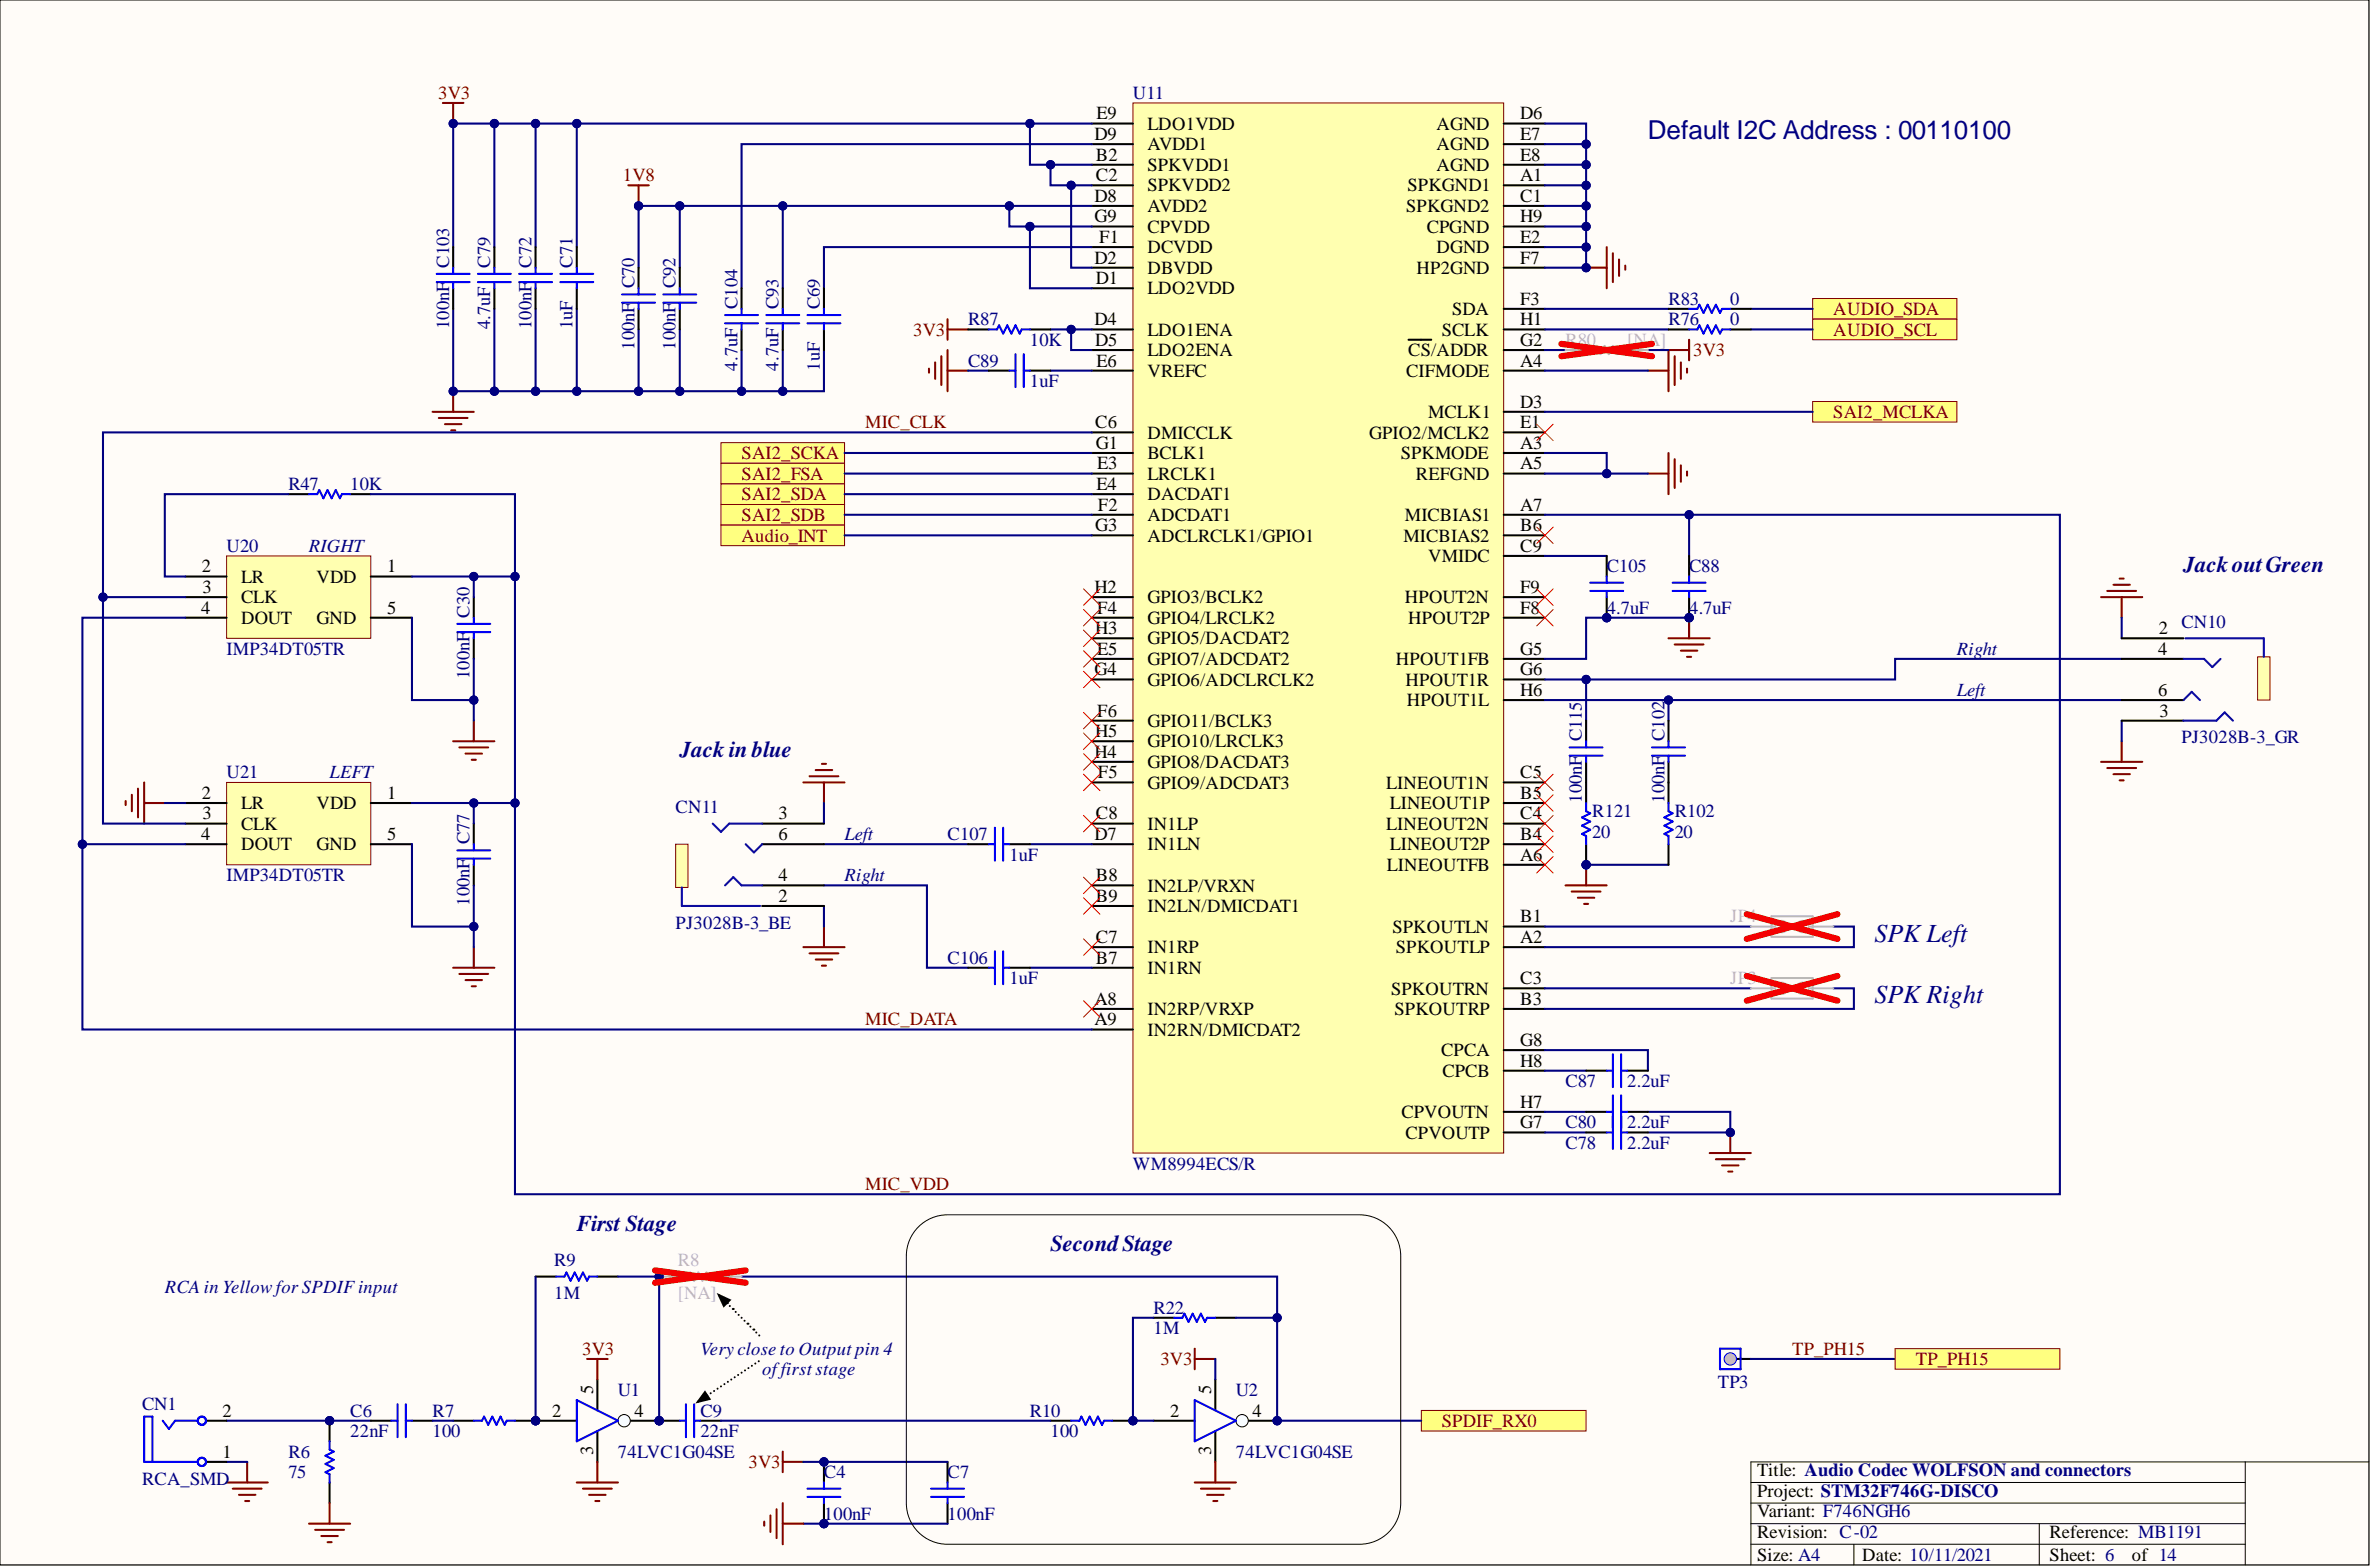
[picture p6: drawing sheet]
<svg xmlns="http://www.w3.org/2000/svg" width="292mm" height="193mm" viewBox="0 0 292 193" stroke-linecap="round" stroke-linejoin="round" font-family="sans-serif">
<defs><g id="words">
<g font-size="3.2" fill="#000080">
<text x="203" y="17.1">Default I2C Address : 00110100</text>
<text x="230.9" y="116">SPK Left</text>
<text x="230.9" y="123.6">SPK Right</text>
</g>
<g font-size="2.8" fill="#000080">
<text x="269" y="70.4">JackoutGreen</text>
<text x="83.7" y="93.2">Jack inblue</text>
<text x="71.1" y="151.5">First Stage</text>
<text x="129.4" y="154.1">SecondStage</text>
</g>
<g font-size="2.3" fill="#800000">
<text x="54" y="12.2">3V3</text>
<text x="76.7" y="22.3">1V8</text>
<text x="112.5" y="41.3">3V3</text>
<text x="225.9" y="38.8">AUDIO_SDA</text>
<text x="225.9" y="41.3">AUDIO_SCL</text>
<text x="208.6" y="43.9">3V3</text>
<text x="106.6" y="52.7">MIC_CLK</text>
<text x="225.9" y="51.5">SAI2_MCLKA</text>
<text x="91.4" y="56.5">SAI2_SCKA</text>
<text x="91.4" y="59.1">SAI2_FSA</text>
<text x="91.4" y="61.6">SAI2_SDA</text>
<text x="91.4" y="64.2">SAI2_SDB</text>
<text x="91.4" y="66.7">Audio_INT</text>
<text x="106.6" y="126.3">MIC_DATA</text>
<text x="106.6" y="146.6">MIC_VDD</text>
<text x="71.7" y="166.8">3V3</text>
<text x="220.8" y="166.8">TP_PH15</text>
<text x="143" y="168.1">3V3</text>
<text x="236" y="168.1">TP_PH15</text>
<text x="177.6" y="175.7">SPDIF_RX0</text>
<text x="92.2" y="180.8">3V3</text>
</g>
<g font-size="2.3">
<text x="134.8" y="17.2">D9</text>
<text x="135.1" y="14.7">E9</text>
<text x="141.4" y="16">LDO1VDD</text>
<text x="177" y="16">AGND</text>
<text x="187.3" y="14.7">D6</text>
<text x="187.3" y="17.2">E7</text>
<text x="135" y="19.8">B2</text>
<text x="135" y="22.3">C2</text>
<text x="141.4" y="18.5">AVDD1</text>
<text x="141.4" y="21">SPKVDD1</text>
<text x="141.4" y="23.6">SPKVDD2</text>
<text x="173.4" y="23.6">SPKGND1</text>
<text x="177" y="18.5">AGND</text>
<text x="177" y="21">AGND</text>
<text x="187.3" y="19.8">E8</text>
<text x="187.3" y="22.3">A1</text>
<text x="134.8" y="27.4">G9</text>
<text x="134.8" y="24.8">D8</text>
<text x="135.4" y="29.9">F1</text>
<text x="141.4" y="28.7">CPVDD</text>
<text x="141.4" y="26.1">AVDD2</text>
<text x="173.2" y="26.1">SPKGND2</text>
<text x="175.8" y="28.7">CPGND</text>
<text x="187.3" y="27.4">H9</text>
<text x="187.3" y="29.9">E2</text>
<text x="187.3" y="24.8">C1</text>
<text x="134.8" y="32.5">D2</text>
<text x="135" y="35">D1</text>
<text x="141.4" y="31.2">DCVDD</text>
<text x="141.4" y="33.7">DBVDD</text>
<text x="174.5" y="33.7">HP2GND</text>
<text x="177" y="31.2">DGND</text>
<text x="187.3" y="32.5">F7</text>
<text x="134.8" y="40.1">D4</text>
<text x="141.4" y="41.3">LDO1ENA</text>
<text x="141.4" y="36.3">LDO2VDD</text>
<text x="177.6" y="41.3">SCLK</text>
<text x="178.9" y="38.8">SDA</text>
<text x="187.3" y="40.1">H1</text>
<text x="187.3" y="37.5">F3</text>
<text x="134.9" y="42.6">D5</text>
<text x="135.1" y="45.1">E6</text>
<text x="141.4" y="43.9">LDO2ENA</text>
<text x="141.4" y="46.4">VREFC</text>
<text x="173.2" y="46.4">CIFMODE</text>
<text x="173.5" y="43.9">CS/ADDR</text>
<text x="187.3" y="42.6">G2</text>
<text x="187.3" y="45.1">A4</text>
<text x="134.9" y="52.7">C6</text>
<text x="175.9" y="51.5">MCLK1</text>
<text x="187.3" y="52.7">E1</text>
<text x="187.3" y="50.2">D3</text>
<text x="135" y="55.3">G1</text>
<text x="135.2" y="57.8">E3</text>
<text x="141.4" y="56.5">BCLK1</text>
<text x="141.4" y="54">DMICCLK</text>
<text x="141.4" y="59.1">LRCLK1</text>
<text x="168.7" y="54">GPIO2/MCLK2</text>
<text x="172.6" y="56.5">SPKMODE</text>
<text x="174.4" y="59.1">REFGND</text>
<text x="187.3" y="57.8">A5</text>
<text x="187.3" y="55.3">A3</text>
<text x="134.9" y="65.4">G3</text>
<text x="135.1" y="60.3">E4</text>
<text x="135.3" y="62.9">F2</text>
<text x="141.4" y="64.2">ADCDAT1</text>
<text x="141.4" y="61.6">DACDAT1</text>
<text x="173.1" y="64.2">MICBIAS1</text>
<text x="187.3" y="62.9">A7</text>
<text x="187.3" y="65.4">B6</text>
<text x="24.9" y="70.5">2</text>
<text x="29.7" y="71.8">LR</text>
<text x="39" y="71.8">VDD</text>
<text x="47.7" y="70.5">1</text>
<text x="141.4" y="66.7">ADCLRCLK1/GPIO1</text>
<text x="172.9" y="66.7">MICBIAS2</text>
<text x="175.9" y="69.2">VMIDC</text>
<text x="187.3" y="68">C9</text>
<text x="24.8" y="75.6">4</text>
<text x="25" y="73">3</text>
<text x="29.7" y="76.8">DOUT</text>
<text x="29.7" y="74.3">CLK</text>
<text x="39" y="76.8">GND</text>
<text x="47.7" y="75.6">5</text>
<text x="134.8" y="73">H2</text>
<text x="135.2" y="75.6">F4</text>
<text x="141.4" y="74.3">GPIO3/BCLK2</text>
<text x="141.4" y="76.8">GPIO4/LRCLK2</text>
<text x="173.1" y="74.3">HPOUT2N</text>
<text x="173.5" y="76.8">HPOUT2P</text>
<text x="187.3" y="73">F9</text>
<text x="187.3" y="75.6">F8</text>
<text x="134.8" y="83.2">G4</text>
<text x="134.9" y="78.1">H3</text>
<text x="135.2" y="80.6">E5</text>
<text x="141.4" y="79.4">GPIO5/DACDAT2</text>
<text x="141.4" y="81.9">GPIO7/ADCDAT2</text>
<text x="172" y="81.9">HPOUT1FB</text>
<text x="187.3" y="80.6">G5</text>
<text x="187.3" y="83.2">G6</text>
<text x="265.9" y="80.6">4</text>
<text x="266" y="78.1">2</text>
<text x="135.2" y="88.2">F6</text>
<text x="141.4" y="84.4">GPIO6/ADCLRCLK2</text>
<text x="141.4" y="89.5">GPIO11/BCLK3</text>
<text x="173.2" y="84.4">HPOUT1R</text>
<text x="173.3" y="87">HPOUT1L</text>
<text x="187.3" y="85.7">H6</text>
<text x="265.9" y="85.7">6</text>
<text x="266" y="88.2">3</text>
<text x="134.8" y="93.3">H4</text>
<text x="134.9" y="90.8">H5</text>
<text x="135.3" y="95.8">F5</text>
<text x="141.4" y="94.6">GPIO8/DACDAT3</text>
<text x="141.4" y="92">GPIO10/LRCLK3</text>
<text x="187.3" y="95.8">C5</text>
<text x="24.9" y="98.4">2</text>
<text x="25" y="100.9">3</text>
<text x="29.7" y="99.6">LR</text>
<text x="39" y="99.6">VDD</text>
<text x="47.7" y="98.4">1</text>
<text x="95.9" y="100.9">3</text>
<text x="135" y="100.9">C8</text>
<text x="141.4" y="97.1">GPIO9/ADCDAT3</text>
<text x="170.8" y="97.1">LINEOUT1N</text>
<text x="171.2" y="99.6">LINEOUT1P</text>
<text x="187.3" y="98.4">B5</text>
<text x="187.3" y="100.9">C4</text>
<text x="24.8" y="103.5">4</text>
<text x="29.7" y="104.7">DOUT</text>
<text x="29.7" y="102.2">CLK</text>
<text x="39" y="104.7">GND</text>
<text x="47.7" y="103.5">5</text>
<text x="95.9" y="103.5">6</text>
<text x="134.8" y="103.5">D7</text>
<text x="141.4" y="104.7">IN1LN</text>
<text x="141.4" y="102.2">IN1LP</text>
<text x="170.8" y="102.2">LINEOUT2N</text>
<text x="170.9" y="107.3">LINEOUTFB</text>
<text x="171.2" y="104.7">LINEOUT2P</text>
<text x="187.3" y="103.5">B4</text>
<text x="187.3" y="106">A6</text>
<text x="95.9" y="111.1">2</text>
<text x="95.9" y="108.5">4</text>
<text x="135" y="111.1">B9</text>
<text x="135" y="108.5">B8</text>
<text x="141.4" y="112.3">IN2LN/DMICDAT1</text>
<text x="141.4" y="109.8">IN2LP/VRXN</text>
<text x="187.3" y="113.6">B1</text>
<text x="135" y="118.7">B7</text>
<text x="135" y="116.1">C7</text>
<text x="141.4" y="119.9">IN1RN</text>
<text x="141.4" y="117.4">IN1RP</text>
<text x="171.5" y="114.9">SPKOUTLN</text>
<text x="172" y="117.4">SPKOUTLP</text>
<text x="187.3" y="116.1">A2</text>
<text x="134.8" y="123.7">A8</text>
<text x="141.4" y="125">IN2RP/VRXP</text>
<text x="171.4" y="122.5">SPKOUTRN</text>
<text x="171.8" y="125">SPKOUTRP</text>
<text x="187.3" y="121.2">C3</text>
<text x="187.3" y="123.7">B3</text>
<text x="134.8" y="126.3">A9</text>
<text x="141.4" y="127.5">IN2RN/DMICDAT2</text>
<text x="177.6" y="130.1">CPCA</text>
<text x="187.3" y="131.3">H8</text>
<text x="187.3" y="128.8">G8</text>
<text x="172.6" y="137.7">CPVOUTN</text>
<text x="177.7" y="132.6">CPCB</text>
<text x="187.3" y="136.4">H7</text>
<text x="173.2" y="140.2">CPVOUTP</text>
<text x="187.3" y="139">G7</text>
<text x="73.1" y="171.7" transform="rotate(-90 73.1 171.7)">5</text>
<text x="149.2" y="171.7" transform="rotate(-90 149.2 171.7)">5</text>
<text x="27.4" y="174.4">2</text>
<text x="27.4" y="179.5">1</text>
<text x="68" y="174.4">2</text>
<text x="73.1" y="179.2" transform="rotate(-90 73.1 179.2)">3</text>
<text x="78.2" y="174.4">4</text>
<text x="144.1" y="174.4">2</text>
<text x="149.2" y="179.2" transform="rotate(-90 149.2 179.2)">3</text>
<text x="154.3" y="174.4">4</text>
<text x="216.5" y="181.8">Title: Audio Codec WOLFSON and connectors</text>
<text x="216.5" y="184.3">Project: STM32F746G-DISCO</text>
<text x="216.5" y="189.4">Revision: C-02</text>
<text x="216.5" y="186.9">Variant: F746NGH6</text>
<text x="252.5" y="189.4">Reference: MB1191</text>
<text x="216.5" y="192.2">Size: A4</text>
<text x="229.4" y="192.2">Date: 10/11/2021</text>
<text x="252.5" y="192.2">Sheet: 6</text>
<text x="262.7" y="192.2">of 14</text>
</g>
<g font-size="2.3" fill="#000080">
<text x="139.6" y="12.2">U11</text>
<text x="55.3" y="33" transform="rotate(-90 55.3 33)">C103</text>
<text x="60.4" y="33" transform="rotate(-90 60.4 33)">C79</text>
<text x="65.5" y="33" transform="rotate(-90 65.5 33)">C72</text>
<text x="70.5" y="33" transform="rotate(-90 70.5 33)">C71</text>
<text x="78.2" y="35.5" transform="rotate(-90 78.2 35.5)">C70</text>
<text x="83.2" y="35.5" transform="rotate(-90 83.2 35.5)">C92</text>
<text x="55.3" y="40.6" transform="rotate(-90 55.3 40.6)">100nF</text>
<text x="60.4" y="40.6" transform="rotate(-90 60.4 40.6)">4.7uF</text>
<text x="65.5" y="40.6" transform="rotate(-90 65.5 40.6)">100nF</text>
<text x="70.5" y="40.6" transform="rotate(-90 70.5 40.6)">1uF</text>
<text x="90.8" y="38" transform="rotate(-90 90.8 38)">C104</text>
<text x="95.9" y="38" transform="rotate(-90 95.9 38)">C93</text>
<text x="101" y="38" transform="rotate(-90 101 38)">C69</text>
<text x="119.3" y="40.1">R87</text>
<text x="205.6" y="37.5">R83</text>
<text x="205.6" y="40.1">R76</text>
<text x="213.2" y="37.5">0</text>
<text x="213.2" y="40.1">0</text>
<text x="78.2" y="43.1" transform="rotate(-90 78.2 43.1)">100nF</text>
<text x="83.2" y="43.1" transform="rotate(-90 83.2 43.1)">100nF</text>
<text x="90.8" y="45.6" transform="rotate(-90 90.8 45.6)">4.7uF</text>
<text x="95.9" y="45.6" transform="rotate(-90 95.9 45.6)">4.7uF</text>
<text x="101" y="45.6" transform="rotate(-90 101 45.6)">1uF</text>
<text x="119.3" y="45.1">C89</text>
<text x="126.9" y="47.7">1uF</text>
<text x="126.9" y="42.6">10K</text>
<text x="35.5" y="60.3">R47</text>
<text x="43.1" y="60.3">10K</text>
<text x="27.9" y="68">U20</text>
<text x="38.1" y="68">RIGHT</text>
<text x="197.9" y="70.5">C105</text>
<text x="208.1" y="70.5">C88</text>
<text x="57.9" y="76.1" transform="rotate(-90 57.9 76.1)">C30</text>
<text x="197.9" y="75.6">4.7uF</text>
<text x="208.1" y="75.6">4.7uF</text>
<text x="268.7" y="77.3">CN10</text>
<text x="27.9" y="80.6">IMP34DT05TR</text>
<text x="57.9" y="83.7" transform="rotate(-90 57.9 83.7)">100nF</text>
<text x="241.1" y="80.6">Right</text>
<text x="241.1" y="85.7">Left</text>
<text x="27.9" y="95.8">U21</text>
<text x="40.6" y="95.8">LEFT</text>
<text x="194.9" y="91.3" transform="rotate(-90 194.9 91.3)">C115</text>
<text x="205" y="91.3" transform="rotate(-90 205 91.3)">C102</text>
<text x="268.7" y="91.5">PJ3028B-3_GR</text>
<text x="83.2" y="100.2">CN11</text>
<text x="194.9" y="98.9" transform="rotate(-90 194.9 98.9)">100nF</text>
<text x="196.2" y="100.7">R121</text>
<text x="205" y="98.9" transform="rotate(-90 205 98.9)">100nF</text>
<text x="206.3" y="100.7">R102</text>
<text x="57.9" y="104" transform="rotate(-90 57.9 104)">C77</text>
<text x="104" y="103.5">Left</text>
<text x="116.7" y="103.5">C107</text>
<text x="124.3" y="106">1uF</text>
<text x="196.2" y="103.2">20</text>
<text x="206.3" y="103.2">20</text>
<text x="27.9" y="108.5">IMP34DT05TR</text>
<text x="57.9" y="111.6" transform="rotate(-90 57.9 111.6)">100nF</text>
<text x="104" y="108.5">Right</text>
<text x="83.2" y="114.4">PJ3028B-3_BE</text>
<text x="116.7" y="118.7">C106</text>
<text x="124.3" y="121.2">1uF</text>
<text x="192.9" y="133.9">C87</text>
<text x="200.5" y="133.9">2.2uF</text>
<text x="192.9" y="139">C80</text>
<text x="192.9" y="141.5">C78</text>
<text x="200.5" y="139">2.2uF</text>
<text x="200.5" y="141.5">2.2uF</text>
<text x="139.6" y="144">WM8994ECS/R</text>
<text x="68.3" y="155.9">R9</text>
<text x="20.3" y="159.2">RCAin Yellow for SPDIFinput</text>
<text x="68.3" y="160">1M</text>
<text x="142.1" y="161.8">R22</text>
<text x="86.3" y="166.8">Veryclose to Output pin 4</text>
<text x="142.1" y="164.3">1M</text>
<text x="17.5" y="173.7">CN1</text>
<text x="76.1" y="171.9">U1</text>
<text x="93.9" y="169.4">offirst stage</text>
<text x="152.3" y="171.9">U2</text>
<text x="211.6" y="170.9">TP3</text>
<text x="35.5" y="179.5">R6</text>
<text x="43.1" y="174.4">C6</text>
<text x="43.1" y="177">22nF</text>
<text x="53.3" y="174.4">R7</text>
<text x="53.3" y="177">100</text>
<text x="76.1" y="179.5">74LVC1G04SE</text>
<text x="86.3" y="174.4">C9</text>
<text x="86.3" y="177">22nF</text>
<text x="126.9" y="174.4">R10</text>
<text x="129.4" y="177">100</text>
<text x="152.3" y="179.5">74LVC1G04SE</text>
<text x="17.5" y="182.8">RCA_SMD</text>
<text x="35.5" y="182.1">75</text>
<text x="101.5" y="182.1">C4</text>
<text x="116.7" y="182.1">C7</text>
<text x="101.5" y="187.1">100nF</text>
<text x="116.7" y="187.1">100nF</text>
</g>
<g font-size="2.3" fill="#bfbebc">
<text x="192.9" y="42.6">R80</text>
<text x="200.5" y="42.6">[NA]</text>
<text x="213.2" y="113.6">JP4</text>
<text x="213.2" y="121.2">JP3</text>
<text x="83.5" y="155.9">R8</text>
<text x="83.5" y="160">[NA]</text>
</g>
</g></defs>
<path d="M0 0h291.8v192.7h-291.8z" fill-rule="evenodd" fill="#fffcf8"/>
<path d="M0 0h291.8v192.7h-291.8z" fill="none" stroke="#000" stroke-width=".12"/>
<path d="M0 0h291.8v192.7h-291.8z" fill-rule="evenodd" fill="#fffcf8"/>
<path d="M0 0h291.8v192.7h-291.8zM215.7 182.6h60.9M215.7 185.1h60.9M215.7 190.2h60.9M215.7 187.6h60.9M228.4 190.2v2.5M251.2 187.6v5.1M276.6 180v12.7M291.8 180h-76.1v12.7" fill="none" stroke="#000" stroke-width=".12"/>
<path d="M88.8 54.5h15.2v2.6h-15.2z" fill-rule="evenodd" fill="#ffff80"/>
<path d="M88.8 54.5h15.2v2.6h-15.2z" fill="none" stroke="#800000" stroke-width=".12"/>
<path d="M195.4 33h2.5M197.9 30.4v5.1M198.7 31.2v3.5M199.5 31.9v2.1M200.2 32.7v.5" fill="none" stroke="#800000" stroke-width=".25"/>
<circle cx="195.4" cy="33" r=".51" fill="#000080"/>
<circle cx="195.4" cy="33" r=".51" fill="none" stroke="#000080" stroke-width=".12"/>
<path d="M139.6 12.7h45.7v129.3h-45.7z" fill-rule="evenodd" fill="#ffffb0"/>
<path d="M139.6 12.7h45.7v129.3h-45.7z" fill="none" stroke="#800000" stroke-width=".12"/>
<g fill="none" stroke="#000" stroke-width=".25">
<path d="M134.5 15.2h5.1M134.5 17.8h5.1M185.3 15.2h5M185.3 17.8h5M134.5 27.9h5.1M134.5 30.4h5.1M134.5 33h5.1M134.5 20.3h5.1M134.5 25.4h5.1M134.5 35.5h5.1M134.5 22.8h5.1M185.3 27.9h5"/>
<path d="M185.3 30.4h5M185.3 33h5M185.3 20.3h5M185.3 25.4h5M185.3 38h5M185.3 22.8h5M134.5 43.1h5.1M134.5 55.8h5.1M134.5 45.6h5.1M134.5 53.2h5.1M134.5 40.6h5.1M134.5 58.3h5.1"/>
<path d="M173.5 41.8h2.8M185.3 43.1h5M185.3 55.8h5M185.3 45.6h5M185.3 53.2h5M185.3 40.6h5M185.3 58.3h5M185.3 50.7h5M134.5 63.4h5.1M134.5 65.9h5.1M134.5 60.9h5.1M134.5 73.5h5.1"/>
<path d="M134.5 76.1h5.1M134.5 78.6h5.1M185.3 63.4h5M185.3 65.9h5M185.3 73.5h5M185.3 76.1h5M185.3 68.5h5M134.5 83.7h5.1M134.5 81.1h5.1M134.5 93.8h5.1M134.5 96.4h5.1M134.5 91.3h5.1"/>
<path d="M134.5 88.7h5.1M185.3 83.7h5M185.3 81.1h5M185.3 96.4h5M185.3 86.2h5M185.3 98.9h5M134.5 104h5.1M134.5 101.4h5.1M134.5 119.2h5.1M134.5 116.6h5.1M134.5 111.6h5.1M134.5 109h5.1"/>
<path d="M185.3 104h5M185.3 101.4h5M185.3 116.6h5M185.3 106.5h5M185.3 114.1h5M134.5 126.8h5.1M134.5 124.2h5.1M185.3 136.9h5M185.3 139.5h5M185.3 131.9h5M185.3 129.3h5M185.3 124.2h5"/>
<path d="M185.3 121.7h5"/>
</g>
<path d="M53.3 50.7h5.1M54.1 51.5h3.5M54.8 52.2h2M55.6 53h.5M55.8 48.2v2.5" fill="none" stroke="#800000" stroke-width=".25"/>
<circle cx="55.8" cy="48.2" r=".51" fill="#000080"/>
<circle cx="55.8" cy="48.2" r=".51" fill="none" stroke="#000080" stroke-width=".12"/>
<path d="M134.5 17.8h-43.1v17.7M134.5 15.2h-78.7v15.2" fill="none" stroke="#000080" stroke-width=".25"/>
<circle cx="126.9" cy="15.2" r=".51" fill="#000080"/>
<circle cx="126.9" cy="15.2" r=".51" fill="none" stroke="#000080" stroke-width=".12"/>
<circle cx="71.1" cy="15.2" r=".51" fill="#000080"/>
<circle cx="71.1" cy="15.2" r=".51" fill="none" stroke="#000080" stroke-width=".12"/>
<circle cx="66" cy="15.2" r=".51" fill="#000080"/>
<circle cx="66" cy="15.2" r=".51" fill="none" stroke="#000080" stroke-width=".12"/>
<circle cx="60.9" cy="15.2" r=".51" fill="#000080"/>
<circle cx="60.9" cy="15.2" r=".51" fill="none" stroke="#000080" stroke-width=".12"/>
<circle cx="55.8" cy="15.2" r=".51" fill="#000080"/>
<circle cx="55.8" cy="15.2" r=".51" fill="none" stroke="#000080" stroke-width=".12"/>
<path d="M126.9 15.2v5.1h7.6" fill="none" stroke="#000080" stroke-width=".25"/>
<circle cx="129.4" cy="20.3" r=".51" fill="#000080"/>
<circle cx="129.4" cy="20.3" r=".51" fill="none" stroke="#000080" stroke-width=".12"/>
<circle cx="126.9" cy="15.2" r=".51" fill="#000080"/>
<circle cx="126.9" cy="15.2" r=".51" fill="none" stroke="#000080" stroke-width=".12"/>
<path d="M132 22.8v10.2h2.5" fill="none" stroke="#000080" stroke-width=".25"/>
<circle cx="132" cy="22.8" r=".51" fill="#000080"/>
<circle cx="132" cy="22.8" r=".51" fill="none" stroke="#000080" stroke-width=".12"/>
<path d="M77.4 22.8h2.5M78.7 22.8v2.6" fill="none" stroke="#800000" stroke-width=".25"/>
<circle cx="78.7" cy="25.4" r=".51" fill="#000080"/>
<circle cx="78.7" cy="25.4" r=".51" fill="none" stroke="#000080" stroke-width=".12"/>
<path d="M134.5 25.4h-55.8v7.6" fill="none" stroke="#000080" stroke-width=".25"/>
<circle cx="124.3" cy="25.4" r=".51" fill="#000080"/>
<circle cx="124.3" cy="25.4" r=".51" fill="none" stroke="#000080" stroke-width=".12"/>
<circle cx="96.4" cy="25.4" r=".51" fill="#000080"/>
<circle cx="96.4" cy="25.4" r=".51" fill="none" stroke="#000080" stroke-width=".12"/>
<circle cx="83.7" cy="25.4" r=".51" fill="#000080"/>
<circle cx="83.7" cy="25.4" r=".51" fill="none" stroke="#000080" stroke-width=".12"/>
<circle cx="78.7" cy="25.4" r=".51" fill="#000080"/>
<circle cx="78.7" cy="25.4" r=".51" fill="none" stroke="#000080" stroke-width=".12"/>
<path d="M129.4 20.3v2.5h5.1" fill="none" stroke="#000080" stroke-width=".25"/>
<circle cx="129.4" cy="20.3" r=".51" fill="#000080"/>
<circle cx="129.4" cy="20.3" r=".51" fill="none" stroke="#000080" stroke-width=".12"/>
<circle cx="132" cy="22.8" r=".51" fill="#000080"/>
<circle cx="132" cy="22.8" r=".51" fill="none" stroke="#000080" stroke-width=".12"/>
<path d="M124.3 25.4v2.5h10.2" fill="none" stroke="#000080" stroke-width=".25"/>
<circle cx="126.9" cy="27.9" r=".51" fill="#000080"/>
<circle cx="126.9" cy="27.9" r=".51" fill="none" stroke="#000080" stroke-width=".12"/>
<circle cx="124.3" cy="25.4" r=".51" fill="#000080"/>
<circle cx="124.3" cy="25.4" r=".51" fill="none" stroke="#000080" stroke-width=".12"/>
<path d="M134.5 30.4h-33v5.1M119.3 45.6h2.5M129.4 40.6h5.1M129.4 45.6h5.1" fill="none" stroke="#000080" stroke-width=".25"/>
<path d="M116.7 39.3v2.5M114.5 45.4v.5M115.2 44.6v2.1M116 43.9v3.5M116.7 43.1v5.1M116.7 45.6h2.6M116.7 40.6h2.6" fill="none" stroke="#800000" stroke-width=".25"/>
<circle cx="132" cy="40.6" r=".51" fill="#000080"/>
<circle cx="132" cy="40.6" r=".51" fill="none" stroke="#000080" stroke-width=".12"/>
<path d="M132 40.6v2.5h2.5" fill="none" stroke="#000080" stroke-width=".25"/>
<circle cx="132" cy="40.6" r=".51" fill="#000080"/>
<circle cx="132" cy="40.6" r=".51" fill="none" stroke="#000080" stroke-width=".12"/>
<path d="M88.8 57.1h15.2v2.5h-15.2z" fill-rule="evenodd" fill="#ffff80"/>
<path d="M88.8 57.1h15.2v2.5h-15.2z" fill="none" stroke="#800000" stroke-width=".12"/>
<path d="M88.8 59.6h15.2v2.5h-15.2z" fill-rule="evenodd" fill="#ffff80"/>
<path d="M88.8 59.6h15.2v2.5h-15.2z" fill="none" stroke="#800000" stroke-width=".12"/>
<path d="M88.8 62.1h15.2v2.6h-15.2z" fill-rule="evenodd" fill="#ffff80"/>
<path d="M88.8 62.1h15.2v2.6h-15.2z" fill="none" stroke="#800000" stroke-width=".12"/>
<path d="M104 55.8h30.5M104 60.9h30.5M104 63.4h30.5" fill="none" stroke="#000080" stroke-width=".25"/>
<path d="M88.8 64.7h15.2v2.5h-15.2z" fill-rule="evenodd" fill="#ffff80"/>
<path d="M88.8 64.7h15.2v2.5h-15.2z" fill="none" stroke="#800000" stroke-width=".12"/>
<path d="M190.3 15.2h5.1v17.8h-5.1M104 65.9h30.5" fill="none" stroke="#000080" stroke-width=".25"/>
<circle cx="195.4" cy="33" r=".51" fill="#000080"/>
<circle cx="195.4" cy="33" r=".51" fill="none" stroke="#000080" stroke-width=".12"/>
<circle cx="195.4" cy="30.4" r=".51" fill="#000080"/>
<circle cx="195.4" cy="30.4" r=".51" fill="none" stroke="#000080" stroke-width=".12"/>
<circle cx="195.4" cy="27.9" r=".51" fill="#000080"/>
<circle cx="195.4" cy="27.9" r=".51" fill="none" stroke="#000080" stroke-width=".12"/>
<circle cx="195.4" cy="25.4" r=".51" fill="#000080"/>
<circle cx="195.4" cy="25.4" r=".51" fill="none" stroke="#000080" stroke-width=".12"/>
<circle cx="195.4" cy="22.8" r=".51" fill="#000080"/>
<circle cx="195.4" cy="22.8" r=".51" fill="none" stroke="#000080" stroke-width=".12"/>
<circle cx="195.4" cy="20.3" r=".51" fill="#000080"/>
<circle cx="195.4" cy="20.3" r=".51" fill="none" stroke="#000080" stroke-width=".12"/>
<circle cx="195.4" cy="17.8" r=".51" fill="#000080"/>
<circle cx="195.4" cy="17.8" r=".51" fill="none" stroke="#000080" stroke-width=".12"/>
<path d="M190.3 30.4h5.1" fill="none" stroke="#000080" stroke-width=".25"/>
<circle cx="195.4" cy="30.4" r=".51" fill="#000080"/>
<circle cx="195.4" cy="30.4" r=".51" fill="none" stroke="#000080" stroke-width=".12"/>
<path d="M190.3 27.9h5.1" fill="none" stroke="#000080" stroke-width=".25"/>
<circle cx="195.4" cy="27.9" r=".51" fill="#000080"/>
<circle cx="195.4" cy="27.9" r=".51" fill="none" stroke="#000080" stroke-width=".12"/>
<path d="M190.3 25.4h5.1" fill="none" stroke="#000080" stroke-width=".25"/>
<circle cx="195.4" cy="25.4" r=".51" fill="#000080"/>
<circle cx="195.4" cy="25.4" r=".51" fill="none" stroke="#000080" stroke-width=".12"/>
<path d="M190.3 22.8h5.1" fill="none" stroke="#000080" stroke-width=".25"/>
<circle cx="195.4" cy="22.8" r=".51" fill="#000080"/>
<circle cx="195.4" cy="22.8" r=".51" fill="none" stroke="#000080" stroke-width=".12"/>
<path d="M190.3 20.3h5.1" fill="none" stroke="#000080" stroke-width=".25"/>
<circle cx="195.4" cy="20.3" r=".51" fill="#000080"/>
<circle cx="195.4" cy="20.3" r=".51" fill="none" stroke="#000080" stroke-width=".12"/>
<path d="M190.3 17.8h5.1" fill="none" stroke="#000080" stroke-width=".25"/>
<circle cx="195.4" cy="17.8" r=".51" fill="#000080"/>
<circle cx="195.4" cy="17.8" r=".51" fill="none" stroke="#000080" stroke-width=".12"/>
<path d="M223.3 36.8h17.8v2.5h-17.8z" fill-rule="evenodd" fill="#ffff80"/>
<path d="M223.3 36.8h17.8v2.5h-17.8z" fill="none" stroke="#800000" stroke-width=".12"/>
<path d="M223.3 39.3h17.8v2.5h-17.8z" fill-rule="evenodd" fill="#ffff80"/>
<path d="M223.3 39.3h17.8v2.5h-17.8z" fill="none" stroke="#800000" stroke-width=".12"/>
<path d="M190.3 38h15.3M190.3 40.6h15.3M190.3 45.6h12.7" fill="none" stroke="#000080" stroke-width=".25"/>
<path d="M203 45.6h2.6M205.6 43.1v5.1M206.3 43.9v3.5M207.1 44.6v2.1M207.8 45.4v.5" fill="none" stroke="#800000" stroke-width=".25"/>
<path d="M223.3 49.4h17.8v2.6h-17.8z" fill-rule="evenodd" fill="#ffff80"/>
<path d="M223.3 49.4h17.8v2.6h-17.8z" fill="none" stroke="#800000" stroke-width=".12"/>
<path d="M190.3 58.3h12.7M190.3 50.7h33" fill="none" stroke="#000080" stroke-width=".25"/>
<path d="M203 58.3h2.6M205.6 55.8v5.1M206.3 56.5v3.6M207.1 57.3v2M207.8 58.1v.5" fill="none" stroke="#800000" stroke-width=".25"/>
<circle cx="197.9" cy="58.3" r=".51" fill="#000080"/>
<circle cx="197.9" cy="58.3" r=".51" fill="none" stroke="#000080" stroke-width=".12"/>
<path d="M190.3 55.8h7.6v2.5" fill="none" stroke="#000080" stroke-width=".25"/>
<circle cx="197.9" cy="58.3" r=".51" fill="#000080"/>
<circle cx="197.9" cy="58.3" r=".51" fill="none" stroke="#000080" stroke-width=".12"/>
<path d="M190.3 86.2h71.1" fill="none" stroke="#000080" stroke-width=".25"/>
<circle cx="205.6" cy="86.2" r=".51" fill="#000080"/>
<circle cx="205.6" cy="86.2" r=".51" fill="none" stroke="#000080" stroke-width=".12"/>
<path d="M261.4 81.1h-27.9v2.6h-43.2" fill="none" stroke="#000080" stroke-width=".25"/>
<circle cx="195.4" cy="83.7" r=".51" fill="#000080"/>
<circle cx="195.4" cy="83.7" r=".51" fill="none" stroke="#000080" stroke-width=".12"/>
<path d="M192.9 109h5M193.6 109.8h3.6M194.4 110.6h2M195.1 111.3h.6M195.4 106.5v2.5" fill="none" stroke="#800000" stroke-width=".25"/>
<circle cx="195.4" cy="106.5" r=".51" fill="#000080"/>
<circle cx="195.4" cy="106.5" r=".51" fill="none" stroke="#000080" stroke-width=".12"/>
<path d="M195.4 83.7v5" fill="none" stroke="#000080" stroke-width=".25"/>
<circle cx="195.4" cy="83.7" r=".51" fill="#000080"/>
<circle cx="195.4" cy="83.7" r=".51" fill="none" stroke="#000080" stroke-width=".12"/>
<path d="M205.6 86.2v2.5" fill="none" stroke="#000080" stroke-width=".25"/>
<circle cx="205.6" cy="86.2" r=".51" fill="#000080"/>
<circle cx="205.6" cy="86.2" r=".51" fill="none" stroke="#000080" stroke-width=".12"/>
<path d="M195.4 106.5h10.2" fill="none" stroke="#000080" stroke-width=".25"/>
<circle cx="195.4" cy="106.5" r=".51" fill="#000080"/>
<circle cx="195.4" cy="106.5" r=".51" fill="none" stroke="#000080" stroke-width=".12"/>
<path d="M208.1 76.1h-12.7v5h-5.1" fill="none" stroke="#000080" stroke-width=".25"/>
<circle cx="197.9" cy="76.1" r=".51" fill="#000080"/>
<circle cx="197.9" cy="76.1" r=".51" fill="none" stroke="#000080" stroke-width=".12"/>
<circle cx="208.1" cy="76.1" r=".51" fill="#000080"/>
<circle cx="208.1" cy="76.1" r=".51" fill="none" stroke="#000080" stroke-width=".12"/>
<path d="M190.3 129.3h12.7v2.6M190.3 131.9h5.1M190.3 136.9h5.1M190.3 139.5h5.1M203 136.9h10.2v2.6h-10.2" fill="none" stroke="#000080" stroke-width=".25"/>
<circle cx="213.2" cy="139.5" r=".51" fill="#000080"/>
<circle cx="213.2" cy="139.5" r=".51" fill="none" stroke="#000080" stroke-width=".12"/>
<path d="M190.3 68.5h7.6" fill="none" stroke="#000080" stroke-width=".25"/>
<path d="M54.6 12.7h2.5M55.8 12.7v2.5" fill="none" stroke="#800000" stroke-width=".25"/>
<circle cx="55.8" cy="15.2" r=".51" fill="#000080"/>
<circle cx="55.8" cy="15.2" r=".51" fill="none" stroke="#000080" stroke-width=".12"/>
<path d="M71.1 15.2v15.2" fill="none" stroke="#000080" stroke-width=".25"/>
<circle cx="71.1" cy="15.2" r=".51" fill="#000080"/>
<circle cx="71.1" cy="15.2" r=".51" fill="none" stroke="#000080" stroke-width=".12"/>
<path d="M83.7 25.4v7.6" fill="none" stroke="#000080" stroke-width=".25"/>
<circle cx="83.7" cy="25.4" r=".51" fill="#000080"/>
<circle cx="83.7" cy="25.4" r=".51" fill="none" stroke="#000080" stroke-width=".12"/>
<path d="M60.9 38v10.2" fill="none" stroke="#000080" stroke-width=".25"/>
<circle cx="60.9" cy="48.2" r=".51" fill="#000080"/>
<circle cx="60.9" cy="48.2" r=".51" fill="none" stroke="#000080" stroke-width=".12"/>
<path d="M66 38v10.2" fill="none" stroke="#000080" stroke-width=".25"/>
<circle cx="66" cy="48.2" r=".51" fill="#000080"/>
<circle cx="66" cy="48.2" r=".51" fill="none" stroke="#000080" stroke-width=".12"/>
<path d="M71.1 38v10.2" fill="none" stroke="#000080" stroke-width=".25"/>
<circle cx="71.1" cy="48.2" r=".51" fill="#000080"/>
<circle cx="71.1" cy="48.2" r=".51" fill="none" stroke="#000080" stroke-width=".12"/>
<path d="M78.7 40.6v7.6" fill="none" stroke="#000080" stroke-width=".25"/>
<circle cx="78.7" cy="48.2" r=".51" fill="#000080"/>
<circle cx="78.7" cy="48.2" r=".51" fill="none" stroke="#000080" stroke-width=".12"/>
<path d="M91.4 43.1v5.1" fill="none" stroke="#000080" stroke-width=".25"/>
<circle cx="91.4" cy="48.2" r=".51" fill="#000080"/>
<circle cx="91.4" cy="48.2" r=".51" fill="none" stroke="#000080" stroke-width=".12"/>
<path d="M96.4 43.1v5.1" fill="none" stroke="#000080" stroke-width=".25"/>
<circle cx="96.4" cy="48.2" r=".51" fill="#000080"/>
<circle cx="96.4" cy="48.2" r=".51" fill="none" stroke="#000080" stroke-width=".12"/>
<path d="M55.8 38v10.2h45.7v-5.1" fill="none" stroke="#000080" stroke-width=".25"/>
<circle cx="96.4" cy="48.2" r=".51" fill="#000080"/>
<circle cx="96.4" cy="48.2" r=".51" fill="none" stroke="#000080" stroke-width=".12"/>
<circle cx="91.4" cy="48.2" r=".51" fill="#000080"/>
<circle cx="91.4" cy="48.2" r=".51" fill="none" stroke="#000080" stroke-width=".12"/>
<circle cx="83.7" cy="48.2" r=".51" fill="#000080"/>
<circle cx="83.7" cy="48.2" r=".51" fill="none" stroke="#000080" stroke-width=".12"/>
<circle cx="78.7" cy="48.2" r=".51" fill="#000080"/>
<circle cx="78.7" cy="48.2" r=".51" fill="none" stroke="#000080" stroke-width=".12"/>
<circle cx="71.1" cy="48.2" r=".51" fill="#000080"/>
<circle cx="71.1" cy="48.2" r=".51" fill="none" stroke="#000080" stroke-width=".12"/>
<circle cx="66" cy="48.2" r=".51" fill="#000080"/>
<circle cx="66" cy="48.2" r=".51" fill="none" stroke="#000080" stroke-width=".12"/>
<circle cx="60.9" cy="48.2" r=".51" fill="#000080"/>
<circle cx="60.9" cy="48.2" r=".51" fill="none" stroke="#000080" stroke-width=".12"/>
<circle cx="55.8" cy="48.2" r=".51" fill="#000080"/>
<circle cx="55.8" cy="48.2" r=".51" fill="none" stroke="#000080" stroke-width=".12"/>
<path d="M83.7 40.6v7.6" fill="none" stroke="#000080" stroke-width=".25"/>
<circle cx="83.7" cy="48.2" r=".51" fill="#000080"/>
<circle cx="83.7" cy="48.2" r=".51" fill="none" stroke="#000080" stroke-width=".12"/>
<path d="M208.1 63.4v5.1" fill="none" stroke="#000080" stroke-width=".25"/>
<circle cx="208.1" cy="63.4" r=".51" fill="#000080"/>
<circle cx="208.1" cy="63.4" r=".51" fill="none" stroke="#000080" stroke-width=".12"/>
<path d="M205.6 43.1h2.5M208.1 41.8v2.6" fill="none" stroke="#800000" stroke-width=".25"/>
<path d="M215.7 38h7.6M104 58.3h30.5M190.3 43.1h2.6M203 43.1h2.6M215.7 40.6h7.6M190.3 63.4h63.5v83.7h-190.4v-48.2M225.9 114.1h2.5v2.5h-38.1M225.9 121.7h2.5v2.5h-38.1" fill="none" stroke="#000080" stroke-width=".25"/>
<circle cx="208.1" cy="63.4" r=".51" fill="#000080"/>
<circle cx="208.1" cy="63.4" r=".51" fill="none" stroke="#000080" stroke-width=".12"/>
<circle cx="63.4" cy="98.9" r=".51" fill="#000080"/>
<circle cx="63.4" cy="98.9" r=".51" fill="none" stroke="#000080" stroke-width=".12"/>
<path d="M213.2 167.3h2.5" fill="none" stroke="#000" stroke-width=".25"/>
<path d="M211.9 166.1h2.5v2.5h-2.5z" fill="none" stroke="#00f" stroke-width=".25"/>
<circle cx="213.2" cy="167.3" r=".76" fill="#c0c0c0"/>
<circle cx="213.2" cy="167.3" r=".76" fill="none" stroke="#00f" stroke-width=".12"/>
<path d="M258.8 93.8h5.1M259.6 94.6h3.6M260.4 95.3h2M261.1 96.1h.5M261.4 91.3v2.5M99 116.6h5M99.7 117.4h3.6M100.5 118.2h2M101.3 118.9h.5M101.5 114.1v2.5" fill="none" stroke="#800000" stroke-width=".25"/>
<path d="M60.9 15.2v15.2M101.5 109h12.7v10.2h5.1M101.5 104h17.8M101.5 111.6v2.5M126.9 119.2h7.6M126.9 104h7.6M190.3 114.1h25.4M190.3 121.7h25.4" fill="none" stroke="#000080" stroke-width=".25"/>
<g fill="none" stroke="#f00" stroke-width=".12">
<path d="M189.3 52.2l2 2.1M191.3 52.2l-2 2.1M133.5 77.6l2 2M133.5 75.1l2 2M133.5 72.5l2 2M135.5 77.6l-2 2M135.5 75.1l-2 2M135.5 72.5l-2 2M189.3 64.9l2 2M189.3 72.5l2 2M189.3 75.1l2 2M191.3 64.9l-2 2"/>
<path d="M191.3 72.5l-2 2M191.3 75.1l-2 2M133.5 95.3l2 2.1M133.5 90.3l2 2M133.5 92.8l2 2M133.5 87.7l2 2.1M133.5 82.7l2 2M133.5 80.1l2 2.1M135.5 95.3l-2 2.1M135.5 90.3l-2 2M135.5 92.8l-2 2M135.5 87.7l-2 2.1"/>
<path d="M135.5 82.7l-2 2M135.5 80.1l-2 2.1M189.3 95.3l2 2.1M189.3 97.9l2 2M191.3 95.3l-2 2.1M191.3 97.9l-2 2M133.5 115.6l2 2.1M133.5 110.6l2 2M133.5 108l2 2M133.5 100.4l2 2M135.5 115.6l-2 2.1M135.5 110.6l-2 2"/>
<path d="M135.5 108l-2 2M135.5 100.4l-2 2M189.3 100.4l2 2M189.3 102.9l2 2.1M189.3 105.5l2 2M191.3 100.4l-2 2M191.3 102.9l-2 2.1M191.3 105.5l-2 2M133.5 123.2l2 2.1M135.5 123.2l-2 2.1"/>
</g>
<circle cx="60.9" cy="15.2" r=".51" fill="#000080"/>
<circle cx="60.9" cy="15.2" r=".51" fill="none" stroke="#000080" stroke-width=".12"/>
<path d="M66 15.2v15.2" fill="none" stroke="#000080" stroke-width=".25"/>
<circle cx="66" cy="15.2" r=".51" fill="#000080"/>
<circle cx="66" cy="15.2" r=".51" fill="none" stroke="#000080" stroke-width=".12"/>
<path d="M126.9 27.9v7.6h7.6" fill="none" stroke="#000080" stroke-width=".25"/>
<circle cx="126.9" cy="27.9" r=".51" fill="#000080"/>
<circle cx="126.9" cy="27.9" r=".51" fill="none" stroke="#000080" stroke-width=".12"/>
<g fill="none" stroke="#800000" stroke-width=".25">
<path d="M205.6 78.6h5M206.3 79.4h3.6M208.1 76.1v2.5M258.8 73.5h5.1M259.6 72.8h3.6M260.4 72h2M261.1 71.3h.5M261.4 73.5v2.6M99 96.4h5M99.7 95.6h3.6M100.5 94.8h2M101.3 94.1h.5"/>
<path d="M101.5 96.4v2.5M207.1 80.1h2M207.8 80.9h.5"/>
</g>
<path d="M261.4 76.1v2.5M101.5 98.9v2.5M261.4 88.7v2.6" fill="none" stroke="#000080" stroke-width=".25"/>
<circle cx="208.1" cy="76.1" r=".51" fill="#000080"/>
<circle cx="208.1" cy="76.1" r=".51" fill="none" stroke="#000080" stroke-width=".12"/>
<path d="M213.2 139.5v2.5M210.6 142h5.1M211.4 142.8h3.5M212.2 143.5h2M212.9 144.3h.5" fill="none" stroke="#800000" stroke-width=".25"/>
<circle cx="213.2" cy="139.5" r=".51" fill="#000080"/>
<circle cx="213.2" cy="139.5" r=".51" fill="none" stroke="#000080" stroke-width=".12"/>
<path d="M215.7 114.1h4.6" fill="none" stroke="#bfbebc" stroke-width=".25"/>
<circle cx="219.5" cy="114.1" r=".76" fill="#f8fcff"/>
<circle cx="219.5" cy="114.1" r=".76" fill="none" stroke="#bfbebc" stroke-width=".12"/>
<path d="M221.3 114.1h4.6" fill="none" stroke="#bfbebc" stroke-width=".25"/>
<circle cx="222" cy="114.1" r=".76" fill="#f8fcff"/>
<circle cx="222.1" cy="114.1" r=".76" fill="none" stroke="#bfbebc" stroke-width=".12"/>
<path d="M218.2 112.8h5.1v2.6h-5.1zM215.7 121.7h4.6" fill="none" stroke="#bfbebc" stroke-width=".25"/>
<path d="M215.2 112.6l11.2 3M226.4 112.6l-11.2 3" fill="none" stroke="#f00" stroke-width=".76"/>
<circle cx="219.5" cy="121.7" r=".76" fill="#f8fcff"/>
<circle cx="219.5" cy="121.7" r=".76" fill="none" stroke="#bfbebc" stroke-width=".12"/>
<path d="M221.3 121.7h4.6" fill="none" stroke="#bfbebc" stroke-width=".25"/>
<circle cx="222" cy="121.7" r=".76" fill="#f8fcff"/>
<circle cx="222.1" cy="121.7" r=".76" fill="none" stroke="#bfbebc" stroke-width=".12"/>
<path d="M218.2 120.4h5.1v2.6h-5.1z" fill="none" stroke="#bfbebc" stroke-width=".25"/>
<path d="M215.2 120.2l11.2 3M226.4 120.2l-11.2 3" fill="none" stroke="#f00" stroke-width=".76"/>
<path d="M96.4 25.4v10.1" fill="none" stroke="#000080" stroke-width=".25"/>
<circle cx="96.4" cy="25.4" r=".51" fill="#000080"/>
<circle cx="96.4" cy="25.4" r=".51" fill="none" stroke="#000080" stroke-width=".12"/>
<path d="M27.9 182.6h5.1M28.7 183.3h3.5M29.4 184.1h2.1M30.2 184.8h.5M30.5 180v2.6" fill="none" stroke="#800000" stroke-width=".25"/>
<path d="M27.9 180h2.6" fill="none" stroke="#000080" stroke-width=".25"/>
<path d="M175.1 173.7h20.3v2.5h-20.3z" fill-rule="evenodd" fill="#ffff80"/>
<path d="M175.1 173.7h20.3v2.5h-20.3z" fill="none" stroke="#800000" stroke-width=".12"/>
<path d="M27.9 175h17.8" fill="none" stroke="#000080" stroke-width=".25"/>
<circle cx="40.6" cy="175" r=".51" fill="#000080"/>
<circle cx="40.6" cy="175" r=".51" fill="none" stroke="#000080" stroke-width=".12"/>
<path d="M215.7 167.3h17.8" fill="none" stroke="#000080" stroke-width=".25"/>
<path d="M233.5 166.1h20.3v2.5h-20.3z" fill-rule="evenodd" fill="#ffff80"/>
<path d="M233.5 166.1h20.3v2.5h-20.3z" fill="none" stroke="#800000" stroke-width=".12"/>
<path d="M93.9 111.6h7.6M93.9 104h7.6M93.9 109h7.6M25.4 175h2.5M25.4 180h2.5" fill="none" stroke="#000" stroke-width=".25"/>
<g fill="none" stroke="#00f" stroke-width=".25">
<path d="M20 175l.8 1 .8-1h2.8M18.8 180v-5.6h-1v5.6h6.6"/>
<circle cx="24.9" cy="175" r=".51"/>
<circle cx="24.9" cy="180" r=".51"/>
</g>
<path d="M89.3 109l1-1 1.1 1h2.5" fill="none" stroke="#0000b4" stroke-width=".25"/>
<path d="M83.2 104h1.6v5.3h-1.6z" fill-rule="evenodd" fill="#ffffb0"/>
<path d="M83.2 104h1.6v5.3h-1.6z" fill="none" stroke="#800000" stroke-width=".12"/>
<path d="M269 81.1h2.5l1 1.1 1.1-1.1M84 109.3v2.3h9.6M87.8 101.4l1 1 1-1h4.1M91.9 104l1 1 1-1" fill="none" stroke="#0000b4" stroke-width=".25"/>
<path d="M261.4 78.6h7.6M261.4 86.2h7.6M261.4 81.1h7.6M93.9 101.4h7.6" fill="none" stroke="#000" stroke-width=".25"/>
<path d="M278.1 80.9h1.6v5.3h-1.6z" fill-rule="evenodd" fill="#ffffb0"/>
<path d="M278.1 80.9h1.6v5.3h-1.6z" fill="none" stroke="#800000" stroke-width=".12"/>
<path d="M269.3 78.6h9.6v2.3M269 86.2l1-1 1 1M269 88.7h4.1l1-1 1 1" fill="none" stroke="#0000b4" stroke-width=".25"/>
<path d="M60.9 30.4v2.6M60.9 35.5v2.5M71.1 30.4v2.6M71.1 35.5v2.5M119.3 40.6h2.5M121.8 45.6h2.5M126.9 45.6h2.5M126.9 40.6h2.5M261.4 88.7h7.6M119.3 104h2.5M124.3 104h2.6" fill="none" stroke="#000" stroke-width=".25"/>
<g fill="none" stroke="#00f" stroke-width=".25">
<path d="M58.9 34.7h4M58.9 33.7h4M60.9 33v.7M60.9 34.7v.8M69 34.7h4.1M69 33.7h4.1M71.1 33v.7M71.1 34.7v.8M121.8 40.6h1l.3-.5 .5 1 .5-1 .5 1 .5-1 .5 1 .3-.5h1M124.3 45.6h.8M125.1 43.6v4.1M126.1 43.6v4.1"/>
<path d="M126.1 45.6h.8M121.8 104h.8M122.6 101.9v4.1M123.6 101.9v4.1M123.6 104h.7"/>
</g>
<circle cx="197.9" cy="76.1" r=".51" fill="#000080"/>
<circle cx="197.9" cy="76.1" r=".51" fill="none" stroke="#000080" stroke-width=".12"/>
<path d="M197.9 73.5v2.6" fill="none" stroke="#000" stroke-width=".25"/>
<circle cx="197.9" cy="76.1" r=".51" fill="#000080"/>
<circle cx="197.9" cy="76.1" r=".51" fill="none" stroke="#000080" stroke-width=".12"/>
<path d="M197.9 68.5v2.5" fill="none" stroke="#000" stroke-width=".25"/>
<path d="M195.9 71.8h4.1M195.9 72.8h4.1M197.9 71v.8M197.9 72.8v.7" fill="none" stroke="#00f" stroke-width=".25"/>
<circle cx="208.1" cy="76.1" r=".51" fill="#000080"/>
<circle cx="208.1" cy="76.1" r=".51" fill="none" stroke="#000080" stroke-width=".12"/>
<path d="M208.1 73.5v2.6" fill="none" stroke="#000" stroke-width=".25"/>
<circle cx="208.1" cy="76.1" r=".51" fill="#000080"/>
<circle cx="208.1" cy="76.1" r=".51" fill="none" stroke="#000080" stroke-width=".12"/>
<g fill="none" stroke="#000" stroke-width=".25">
<path d="M55.8 30.4v2.6M55.8 35.5v2.5M66 30.4v2.6M66 35.5v2.5M205.6 38h2.5M213.2 38h2.5M208.1 68.5v2.5M195.4 88.7v2.6M195.4 93.8v2.6M195.4 131.9h2.5M195.4 136.9h2.5M195.4 139.5h2.5"/>
<path d="M200.5 131.9h2.5M200.5 136.9h2.5M200.5 139.5h2.5"/>
</g>
<g fill="none" stroke="#00f" stroke-width=".25">
<path d="M53.8 34.7h4.1M53.8 33.7h4.1M55.8 33v.7M55.8 34.7v.8M64 34.7h4M64 33.7h4M66 33v.7M66 34.7v.8M208.1 38h1l.3-.5 .5 1 .5-1 .5 1 .5-1 .5 1 .3-.5h1M206.1 71.8h4M206.1 72.8h4M208.1 71v.8"/>
<path d="M208.1 72.8v.7M193.4 93.1h4M193.4 92h4M195.4 91.3v.7M195.4 93.1v.7M197.9 131.9h.8M197.9 136.9h.8M197.9 139.5h.8M198.7 129.8v4.1M198.7 134.9v6.6M199.7 129.8v4.1M199.7 134.9v6.6"/>
<path d="M199.7 131.9h.8M199.7 136.9h.8M199.7 139.5h.8"/>
</g>
<path d="M192.9 43.1h3.5l.3-.5 .5 1 .5-1 .5 1 .5-1 .5 1 .3-.5h3.5" fill="none" stroke="#bfbebc" stroke-width=".25"/>
<path d="M192.4 42.3l11.1 1.6M203.5 42.3l-11.1 1.6" fill="none" stroke="#f00" stroke-width=".76"/>
<circle cx="195.4" cy="106.5" r=".51" fill="#000080"/>
<circle cx="195.4" cy="106.5" r=".51" fill="none" stroke="#000080" stroke-width=".12"/>
<path d="M195.4 104v2.5" fill="none" stroke="#000" stroke-width=".25"/>
<circle cx="195.4" cy="106.5" r=".51" fill="#000080"/>
<circle cx="195.4" cy="106.5" r=".51" fill="none" stroke="#000080" stroke-width=".12"/>
<g fill="none" stroke="#000" stroke-width=".25">
<path d="M78.7 33v2.5M78.7 38v2.6M83.7 33v2.5M83.7 38v2.6M91.4 35.5v2.5M96.4 35.5v2.5M101.5 35.5v2.5M91.4 40.6v2.5M96.4 40.6v2.5M101.5 40.6v2.5M205.6 40.6h2.5M213.2 40.6h2.5"/>
<path d="M195.4 96.4v2.5M205.6 88.7v2.6M205.6 93.8v5.1M119.3 119.2h2.5M124.3 119.2h2.6M205.6 104v2.5"/>
</g>
<g fill="none" stroke="#00f" stroke-width=".25">
<path d="M76.6 37.3h4.1M76.6 36.3h4.1M78.7 35.5v.8M78.7 37.3v.7M81.7 37.3h4.1M81.7 36.3h4.1M83.7 35.5v.8M83.7 37.3v.7M89.3 39.8h4.1M89.3 38.8h4.1M91.4 38v.8M91.4 39.8v.8"/>
<path d="M94.4 39.8h4.1M94.4 38.8h4.1M96.4 38v.8M96.4 39.8v.8M99.5 39.8h4M99.5 38.8h4M101.5 38v.8M101.5 39.8v.8M208.1 40.6h1l.3-.5 .5 1 .5-1 .5 1 .5-1 .5 1 .3-.5h1M195.4 98.9v1l.5 .3-1 .5 1 .5-1 .5 1 .5-1 .5 .5 .2v1.1M203.5 93.1h4.1M203.5 92h4.1"/>
<path d="M205.6 91.3v.7M205.6 93.1v.7M205.6 98.9v1l.5 .3-1.1 .5 1.1 .5-1.1 .5 1.1 .5-1.1 .5 .6 .2v1.1M121.8 119.2h.8M122.6 117.1v4.1M123.6 117.1v4.1M123.6 119.2h.7"/>
</g>
<circle cx="66" cy="175" r=".51" fill="#000080"/>
<circle cx="66" cy="175" r=".51" fill="none" stroke="#000080" stroke-width=".12"/>
<circle cx="81.2" cy="175" r=".51" fill="#000080"/>
<circle cx="81.2" cy="175" r=".51" fill="none" stroke="#000080" stroke-width=".12"/>
<path d="M66 175h5.1" fill="none" stroke="#000" stroke-width=".25"/>
<circle cx="66" cy="175" r=".51" fill="#000080"/>
<circle cx="66" cy="175" r=".51" fill="none" stroke="#000080" stroke-width=".12"/>
<path d="M73.6 176.2v3.8M76.1 175h5.1" fill="none" stroke="#000" stroke-width=".25"/>
<circle cx="76.9" cy="175" r=".76" fill="#f8fcff"/>
<circle cx="76.9" cy="175" r=".76" fill="none" stroke="#000" stroke-width=".12"/>
<circle cx="81.2" cy="175" r=".51" fill="#000080"/>
<circle cx="81.2" cy="175" r=".51" fill="none" stroke="#000080" stroke-width=".12"/>
<path d="M73.6 169.9v3.8" fill="none" stroke="#000" stroke-width=".25"/>
<path d="M71.1 172.4l5 2.6-5 2.5z" fill="none" stroke="#00f" stroke-width=".25"/>
<circle cx="101.5" cy="187.6" r=".51" fill="#000080"/>
<circle cx="101.5" cy="187.6" r=".51" fill="none" stroke="#000080" stroke-width=".12"/>
<circle cx="101.5" cy="180" r=".51" fill="#000080"/>
<circle cx="101.5" cy="180" r=".51" fill="none" stroke="#000080" stroke-width=".12"/>
<path d="M101.5 185.1v2.5" fill="none" stroke="#000" stroke-width=".25"/>
<circle cx="101.5" cy="187.6" r=".51" fill="#000080"/>
<circle cx="101.5" cy="187.6" r=".51" fill="none" stroke="#000080" stroke-width=".12"/>
<path d="M101.5 180v2.6" fill="none" stroke="#000" stroke-width=".25"/>
<circle cx="101.5" cy="180" r=".51" fill="#000080"/>
<circle cx="101.5" cy="180" r=".51" fill="none" stroke="#000080" stroke-width=".12"/>
<path d="M99.5 183.3h4M99.5 184.3h4M101.5 182.6v.7M101.5 184.3v.8" fill="none" stroke="#00f" stroke-width=".25"/>
<circle cx="157.3" cy="175" r=".51" fill="#000080"/>
<circle cx="157.3" cy="175" r=".51" fill="none" stroke="#000080" stroke-width=".12"/>
<path d="M142.1 175h5.1M149.7 176.2v3.8M152.3 175h5" fill="none" stroke="#000" stroke-width=".25"/>
<circle cx="153" cy="175" r=".76" fill="#f8fcff"/>
<circle cx="153" cy="175" r=".76" fill="none" stroke="#000" stroke-width=".12"/>
<circle cx="157.3" cy="175" r=".51" fill="#000080"/>
<circle cx="157.3" cy="175" r=".51" fill="none" stroke="#000080" stroke-width=".12"/>
<path d="M66 157.2h2.5M73.6 157.2h2.5M142.1 162.3h2.5M149.7 169.9v3.8M149.7 162.3h2.6" fill="none" stroke="#000" stroke-width=".25"/>
<path d="M68.5 157.2h1l.3-.5 .5 1 .5-1 .5 1 .5-1 .5 1 .3-.5h1M144.6 162.3h1.1l.2-.5 .5 1 .5-1 .5 1 .5-1 .6 1 .2-.5h1M147.2 172.4l5.1 2.6-5.1 2.5z" fill="none" stroke="#00f" stroke-width=".25"/>
<circle cx="40.6" cy="175" r=".51" fill="#000080"/>
<circle cx="40.6" cy="175" r=".51" fill="none" stroke="#000080" stroke-width=".12"/>
<path d="M40.6 175v2.5" fill="none" stroke="#000" stroke-width=".25"/>
<circle cx="40.6" cy="175" r=".51" fill="#000080"/>
<circle cx="40.6" cy="175" r=".51" fill="none" stroke="#000080" stroke-width=".12"/>
<path d="M40.6 182.6v2.5" fill="none" stroke="#000" stroke-width=".25"/>
<path d="M40.6 177.5v1l.5 .3-1 .5 1 .5-1 .5 1 .5-1 .5 .5 .2v1.1" fill="none" stroke="#00f" stroke-width=".25"/>
<circle cx="66" cy="175" r=".51" fill="#000080"/>
<circle cx="66" cy="175" r=".51" fill="none" stroke="#000080" stroke-width=".12"/>
<path d="M63.4 175h2.6" fill="none" stroke="#000" stroke-width=".25"/>
<circle cx="66" cy="175" r=".51" fill="#000080"/>
<circle cx="66" cy="175" r=".51" fill="none" stroke="#000080" stroke-width=".12"/>
<path d="M55.8 175h2.6" fill="none" stroke="#000" stroke-width=".25"/>
<path d="M58.4 175h1l.2-.6 .5 1.1 .6-1.1 .5 1.1 .5-1.1 .5 1.1 .2-.5h1" fill="none" stroke="#00f" stroke-width=".25"/>
<circle cx="139.6" cy="175" r=".51" fill="#000080"/>
<circle cx="139.6" cy="175" r=".51" fill="none" stroke="#000080" stroke-width=".12"/>
<path d="M137 175h2.6" fill="none" stroke="#000" stroke-width=".25"/>
<circle cx="139.6" cy="175" r=".51" fill="#000080"/>
<circle cx="139.6" cy="175" r=".51" fill="none" stroke="#000080" stroke-width=".12"/>
<path d="M45.7 175h2.5M50.8 175h2.5M129.4 175h2.6M116.7 180v2.6M116.7 185.1v2.5" fill="none" stroke="#000" stroke-width=".25"/>
<path d="M48.2 175h.8M49 172.9v4.1M50 175h.8M50 172.9v4.1M132 175h1l.2-.6 .5 1.1 .5-1.1 .6 1.1 .5-1.1 .5 1.1 .2-.5h1M114.7 183.3h4.1M114.7 184.3h4.1M116.7 182.6v.7M116.7 184.3v.8" fill="none" stroke="#00f" stroke-width=".25"/>
<path d="M38.1 187.6h5M38.8 188.4h3.6M39.6 189.2h2M40.3 189.9h.6M40.6 185.1v2.5" fill="none" stroke="#800000" stroke-width=".25"/>
<circle cx="81.2" cy="175" r=".51" fill="#000080"/>
<circle cx="81.2" cy="175" r=".51" fill="none" stroke="#000080" stroke-width=".12"/>
<path d="M81.2 175h2.5" fill="none" stroke="#000" stroke-width=".25"/>
<circle cx="81.2" cy="175" r=".51" fill="#000080"/>
<circle cx="81.2" cy="175" r=".51" fill="none" stroke="#000080" stroke-width=".12"/>
<path d="M86.3 175h2.5" fill="none" stroke="#000" stroke-width=".25"/>
<path d="M83.7 175h.8M84.5 172.9v4.1M85.5 172.9v4.1M85.5 175h.8" fill="none" stroke="#00f" stroke-width=".25"/>
<path d="M66 157.2v17.8M53.3 175h2.5" fill="none" stroke="#000080" stroke-width=".25"/>
<circle cx="66" cy="175" r=".51" fill="#000080"/>
<circle cx="66" cy="175" r=".51" fill="none" stroke="#000080" stroke-width=".12"/>
<path d="M142.1 162.3h-2.5v12.7h2.5" fill="none" stroke="#000080" stroke-width=".25"/>
<circle cx="139.6" cy="175" r=".51" fill="#000080"/>
<circle cx="139.6" cy="175" r=".51" fill="none" stroke="#000080" stroke-width=".12"/>
<path d="M76.1 157.2h5.1v17.8" fill="none" stroke="#000080" stroke-width=".25"/>
<circle cx="81.2" cy="157.2" r=".51" fill="#000080"/>
<circle cx="81.2" cy="157.2" r=".51" fill="none" stroke="#000080" stroke-width=".12"/>
<circle cx="81.2" cy="175" r=".51" fill="#000080"/>
<circle cx="81.2" cy="175" r=".51" fill="none" stroke="#000080" stroke-width=".12"/>
<g fill="none" stroke="#800000" stroke-width=".25">
<path d="M72.3 167.3h2.6M73.6 167.3v2.6M147.2 167.3h2.5M147.2 166.1v2.5M71.1 182.6h5M71.8 183.3h3.6M72.6 184.1h2M73.3 184.8h.5M73.6 180v2.6M147.2 182.6h5.1M147.9 183.3h3.6M148.7 184.1h2"/>
<path d="M149.5 184.8h.5M149.7 180v2.6"/>
</g>
<path d="M152.3 162.3h5v12.7h17.8" fill="none" stroke="#000080" stroke-width=".25"/>
<circle cx="157.3" cy="175" r=".51" fill="#000080"/>
<circle cx="157.3" cy="175" r=".51" fill="none" stroke="#000080" stroke-width=".12"/>
<circle cx="157.3" cy="162.3" r=".51" fill="#000080"/>
<circle cx="157.3" cy="162.3" r=".51" fill="none" stroke="#000080" stroke-width=".12"/>
<path d="M96.4 178.8v2.5M96.4 180h2.6" fill="none" stroke="#800000" stroke-width=".25"/>
<path d="M99 187.6h17.7" fill="none" stroke="#000080" stroke-width=".25"/>
<circle cx="101.5" cy="187.6" r=".51" fill="#000080"/>
<circle cx="101.5" cy="187.6" r=".51" fill="none" stroke="#000080" stroke-width=".12"/>
<path d="M99 180h17.7" fill="none" stroke="#000080" stroke-width=".25"/>
<circle cx="101.5" cy="180" r=".51" fill="#000080"/>
<circle cx="101.5" cy="180" r=".51" fill="none" stroke="#000080" stroke-width=".12"/>
<path d="M94.1 187.4v.5M94.9 186.6v2M95.7 185.9v3.5M96.4 185.1v5.1M96.4 187.6h2.6" fill="none" stroke="#800000" stroke-width=".25"/>
<path d="M91.4 157.2h65.9v5.1" fill="none" stroke="#000080" stroke-width=".25"/>
<circle cx="157.3" cy="162.3" r=".51" fill="#000080"/>
<circle cx="157.3" cy="162.3" r=".51" fill="none" stroke="#000080" stroke-width=".12"/>
<g fill="none" stroke="#000" stroke-width=".25">
<path d="M88.6 159.5l1.3 .6-.7 .7zM88.8 159.7h.1M86.3 172.4h.1M86.7 172.1h.1M86.8 171.4l.6 .9-1.4 .3zM87.1 171.9h.1M87.6 171.6h.1M88 171.3h.1M88.4 171h.1M88.8 170.7h.1M89.2 160.1h.1M89.2 170.4h.1"/>
<path d="M89.5 160.5h.1M89.7 170.2h.1M89.9 160.8h.1M90.1 169.9h.1M90.3 161.2h.1M90.5 169.6h.1M90.6 161.6h.1M90.9 169.3h.1M91 161.9h.1M91.4 162.3h.1M91.4 169h.1M91.7 162.6h.1"/>
<path d="M91.8 168.8h.1M92.1 163h.1M92.2 168.5h.1M92.4 163.4h.1M92.6 168.2h.1M92.8 163.7h.1M93 167.9h.1M93.2 164.1h.1M93.5 167.6h.1M93.5 164.5h.1"/>
</g>
<path d="M88.6 159.5l1.3 .6-.7 .7zM86.8 171.4l.6 .9-1.4 .3z" fill="#000"/>
<path d="M149.7 167.3v2.6" fill="none" stroke="#000080" stroke-width=".25"/>
<path d="M112.9 151.4a5.1 5.1 0 0 1 3.8-1.8h50.8a5.1 5.1 0 0 1 5.1 5.1v30.4a5.1 5.1 0 0 1-5.1 5.1h-50.8a5.1 5.1 0 0 1-5-5.1v-30.4a5 5 0 0 1 1.2-3.3z" fill="none" stroke="#000" stroke-width=".12"/>
<circle cx="81.2" cy="157.2" r=".51" fill="#000080"/>
<circle cx="81.2" cy="157.2" r=".51" fill="none" stroke="#000080" stroke-width=".12"/>
<path d="M81.2 157.2h2.5M88.8 157.2h2.6" fill="none" stroke="#bfbebc" stroke-width=".25"/>
<circle cx="81.2" cy="157.2" r=".51" fill="#000080"/>
<circle cx="81.2" cy="157.2" r=".51" fill="none" stroke="#000080" stroke-width=".12"/>
<path d="M83.7 157.2h1.1l.2-.5 .5 1 .5-1 .5 1 .5-1 .6 1 .2-.5h1" fill="none" stroke="#bfbebc" stroke-width=".25"/>
<path d="M80.7 156.4l11.2 1.6M91.9 156.4l-11.2 1.6" fill="none" stroke="#f00" stroke-width=".76"/>
<path d="M88.8 175h40.6" fill="none" stroke="#000080" stroke-width=".25"/>
<g fill="none" stroke="#800000" stroke-width=".25">
<path d="M15.5 98.6v.5M16.2 97.9v2M17 97.1v3.6M17.8 96.4v5M17.8 98.9h2.5M55.8 91.3h5.1M56.6 92h3.5M57.4 92.8h2M58.1 93.6h.5M58.4 88.7v2.6M55.8 119.2h5.1M56.6 119.9h3.5"/>
<path d="M58.4 116.6v2.6M57.4 120.7h2M58.1 121.5h.5"/>
</g>
<path d="M35.5 60.9h2.6M43.1 60.9h2.6M58.4 73.5v2.6M58.4 78.6v2.5M58.4 101.4v2.6M58.4 106.5v2.5" fill="none" stroke="#000" stroke-width=".25"/>
<path d="M38.1 60.9h1l.2-.6 .5 1.1 .5-1.1 .6 1.1 .5-1.1 .5 1.1 .2-.5h1M56.3 77.8h4.1M56.3 76.8h4.1M58.4 76.1v.7M58.4 77.8v.8M56.3 105.7h4.1M56.3 104.7h4.1M58.4 104v.7M58.4 105.7v.8" fill="none" stroke="#00f" stroke-width=".25"/>
<path d="M27.9 68.5h17.8v10.1h-17.8z" fill-rule="evenodd" fill="#ffffb0"/>
<path d="M27.9 68.5h17.8v10.1h-17.8z" fill="none" stroke="#800000" stroke-width=".12"/>
<path d="M22.8 76.1h5.1M22.8 71h5.1M22.8 73.5h5.1M45.7 76.1h5.1M45.7 71h5.1" fill="none" stroke="#000" stroke-width=".25"/>
<path d="M50.8 71h7.6v2.5" fill="none" stroke="#000080" stroke-width=".25"/>
<circle cx="58.4" cy="71" r=".51" fill="#000080"/>
<circle cx="58.4" cy="71" r=".51" fill="none" stroke="#000080" stroke-width=".12"/>
<path d="M27.9 96.4h17.8v10.1h-17.8z" fill-rule="evenodd" fill="#ffffb0"/>
<path d="M27.9 96.4h17.8v10.1h-17.8z" fill="none" stroke="#800000" stroke-width=".12"/>
<path d="M22.8 98.9h5.1M45.7 98.9h5.1M22.8 104h5.1M22.8 101.4h5.1M45.7 104h5.1" fill="none" stroke="#000" stroke-width=".25"/>
<path d="M50.8 76.1v10.1h7.6v2.5M20.3 98.9h2.5" fill="none" stroke="#000080" stroke-width=".25"/>
<circle cx="58.4" cy="86.2" r=".51" fill="#000080"/>
<circle cx="58.4" cy="86.2" r=".51" fill="none" stroke="#000080" stroke-width=".12"/>
<path d="M58.4 81.1v5.1" fill="none" stroke="#000080" stroke-width=".25"/>
<circle cx="58.4" cy="86.2" r=".51" fill="#000080"/>
<circle cx="58.4" cy="86.2" r=".51" fill="none" stroke="#000080" stroke-width=".12"/>
<path d="M58.4 109v7.6" fill="none" stroke="#000080" stroke-width=".25"/>
<circle cx="58.4" cy="114.1" r=".51" fill="#000080"/>
<circle cx="58.4" cy="114.1" r=".51" fill="none" stroke="#000080" stroke-width=".12"/>
<path d="M50.8 104v10.1h7.6" fill="none" stroke="#000080" stroke-width=".25"/>
<circle cx="58.4" cy="114.1" r=".51" fill="#000080"/>
<circle cx="58.4" cy="114.1" r=".51" fill="none" stroke="#000080" stroke-width=".12"/>
<path d="M50.8 98.9h7.6v2.5" fill="none" stroke="#000080" stroke-width=".25"/>
<circle cx="58.4" cy="98.9" r=".51" fill="#000080"/>
<circle cx="58.4" cy="98.9" r=".51" fill="none" stroke="#000080" stroke-width=".12"/>
<path d="M58.4 71h5" fill="none" stroke="#000080" stroke-width=".25"/>
<circle cx="58.4" cy="71" r=".51" fill="#000080"/>
<circle cx="58.4" cy="71" r=".51" fill="none" stroke="#000080" stroke-width=".12"/>
<circle cx="63.4" cy="71" r=".51" fill="#000080"/>
<circle cx="63.4" cy="71" r=".51" fill="none" stroke="#000080" stroke-width=".12"/>
<path d="M35.5 60.9h-15.2v10.1h2.5M45.7 60.9h17.7v38h-5" fill="none" stroke="#000080" stroke-width=".25"/>
<circle cx="63.4" cy="71" r=".51" fill="#000080"/>
<circle cx="63.4" cy="71" r=".51" fill="none" stroke="#000080" stroke-width=".12"/>
<circle cx="63.4" cy="98.9" r=".51" fill="#000080"/>
<circle cx="63.4" cy="98.9" r=".51" fill="none" stroke="#000080" stroke-width=".12"/>
<circle cx="58.4" cy="98.9" r=".51" fill="#000080"/>
<circle cx="58.4" cy="98.9" r=".51" fill="none" stroke="#000080" stroke-width=".12"/>
<path d="M22.8 76.1h-12.6v50.7h124.3" fill="none" stroke="#000080" stroke-width=".25"/>
<circle cx="10.2" cy="104" r=".51" fill="#000080"/>
<circle cx="10.2" cy="104" r=".51" fill="none" stroke="#000080" stroke-width=".12"/>
<path d="M10.2 104h12.6" fill="none" stroke="#000080" stroke-width=".25"/>
<circle cx="10.2" cy="104" r=".51" fill="#000080"/>
<circle cx="10.2" cy="104" r=".51" fill="none" stroke="#000080" stroke-width=".12"/>
<path d="M22.8 73.5h-10.1v27.9h10.1" fill="none" stroke="#000080" stroke-width=".25"/>
<circle cx="12.7" cy="73.5" r=".51" fill="#000080"/>
<circle cx="12.7" cy="73.5" r=".51" fill="none" stroke="#000080" stroke-width=".12"/>
<path d="M134.5 53.2h-121.8v20.3" fill="none" stroke="#000080" stroke-width=".25"/>
<circle cx="12.7" cy="73.5" r=".51" fill="#000080"/>
<circle cx="12.7" cy="73.5" r=".51" fill="none" stroke="#000080" stroke-width=".12"/>
<use href="#words"/>
</svg>
